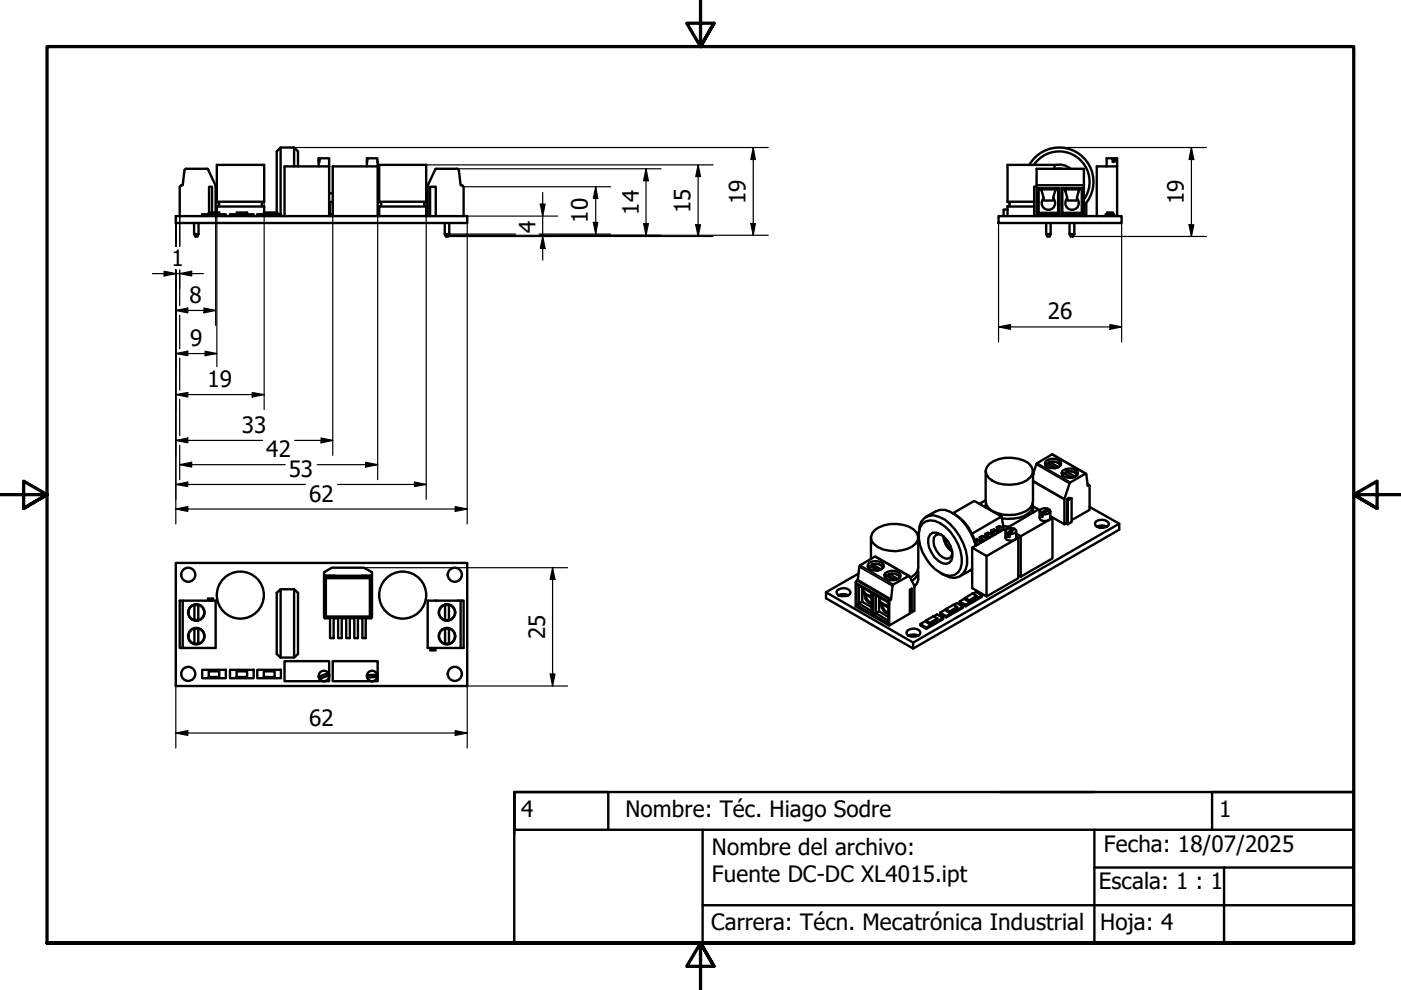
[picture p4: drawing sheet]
<svg xmlns="http://www.w3.org/2000/svg" width="297mm" height="210mm" viewBox="0 0 297 210" stroke-linecap="round" stroke-linejoin="round" font-family="sans-serif">
<defs><g id="words">
<g font-size="4.8">
<text x="124.7" y="47.3" transform="rotate(-90 124.7 47.3)">10</text>
<text x="135.4" y="45.5" transform="rotate(-90 135.4 45.5)">14</text>
<text x="146.4" y="45.2" transform="rotate(-90 146.4 45.2)">15</text>
<text x="158.1" y="43.2" transform="rotate(-90 158.1 43.2)">19</text>
<text x="251" y="43.3" transform="rotate(-90 251 43.3)">19</text>
<text x="113.5" y="49.3" transform="rotate(-90 113.5 49.3)">4</text>
<text x="36.4" y="56.5">1</text>
<text x="40.2" y="64.2">8</text>
<text x="222.2" y="67.7">26</text>
<text x="40.3" y="73.4">9</text>
<text x="44" y="82.1">19</text>
<text x="51.3" y="91.8">33</text>
<text x="56.5" y="97">42</text>
<text x="61.2" y="101.1">53</text>
<text x="65.5" y="106.3">62</text>
<text x="115.6" y="135.5" transform="rotate(-90 115.6 135.5)">25</text>
<text x="65.5" y="153.8">62</text>
<text x="110.5" y="173.3">4</text>
<text x="132.6" y="173.2">Nombre: Téc. Hiago Sodre</text>
<text x="258.5" y="173.3">1</text>
<text x="150.9" y="181.3">Nombre del archivo:</text>
<text x="234.1" y="180.6">Fecha: 18/07/2025</text>
<text x="150.9" y="187">Fuente DC-DC XL4015.ipt</text>
<text x="233" y="188.6">Escala: 1 : 1</text>
<text x="150.7" y="197.2">Carrera: Técn. Mecatrónica Industrial</text>
<text x="233.2" y="197.3">Hoja: 4</text>
</g>
</g></defs>
<!-- layer: Visible (ISO) -->
<g fill="none" stroke="#000" stroke-width=".51">
<path d="M38.1 39.6v6.2M38.4 39.3l-.2 .3M39.1 36l-.4 3.3h-.3M39.4 35.8h4.5l.3 .1M39.5 35.8l-.3 .2M44.1 36l1.6 3.2M45.7 39.2v.2M45.7 39.4v5.7M46 35h10v7.8h-10zM59.5 31.3v14.1M62.4 31.3v4M63.2 35.3v-3.2l-.8-.8h-2.9l-.8 .8v12.9l.4 .4"/>
<path d="M67.6 33.6v1.7M67.8 33.6h-.2v.7h.2v-.7h2v1.7M69.8 35.3h-9.5v10.5M69.8 35.3v10.5M77.8 34.3v1M77.9 33.6l-.1 .7 .1-.7h2.1l.1 1.7M80.1 35.3h-9.6v10.5M80.1 35.3v10.5M80.4 35h10v7.8h-10zM90.7 39.4v6.4M92.2 35.9l.3-.1h4.4l.3 .2M92.3 36l-1.6 3.4"/>
<path d="M97.3 36l.4 3.3h.3M97.9 39.3l.3 .3M98.3 39.6v6.2M218.3 34.9a7.3 7.3 0 0 1 10.6-2.2 7.3 7.3 0 0 1 .9 10.9M219.2 34.9a6.4 6.4 0 0 1 9.1-1.6 6.4 6.4 0 0 1 1.5 9.1M219.8 39.3h10v-3.5h-10v10M219.8 39.6h-.5v6.2M220 39.9v5.5l.2-.3M223.6 35a3.7 3.7 0 0 1 3.4 .8M223.6 35.8v-.8h-10v7.8h5.7M224.5 39.9v5.5l-.2-.3M224.5 39.9h-4.5l.2 .2"/>
<path d="M224.5 39.9l-.2 .2M225 39.9h4.6v5.5h-4.6zM225 39.9l.2 .2M225.3 35.8h-1.5M229.6 39.9l-.2 .2M229.8 39.3v6.5M234.6 35.3v-1.7h1.3v.7h.4v-.7h.6v1.7M235.9 33.6h.4M37.3 45.8h61.8v1.5h-61.8zM41.1 47.3v2.3l.3 .5h.4l.3-.5M41.1 49.6h1M42.1 47.3v2.3"/>
<path d="M42.9 45.8v-.4h5v.4M44.3 45.4v-.3h2.2v.3M44.3 45.1v-5.5h.7v5.5M46 45.1v-1.3h10v1.3M46 42.8a.48 .48 0 0 1 .5 .5 .48 .48 0 0 1-.5 .5M48.8 45.8v-.4h5v.4M50.2 45.4v-.3h2.2v.3M54.5 45.8v-.4h5.1v.4M55.9 45.4v-.3h2.3v.3M56 42.8a.48 .48 0 0 0-.5 .5 .48 .48 0 0 0 .5 .5M69.8 41h.7M69.8 43.4h.2"/>
<path d="M70 45.5v.3M70.5 42.8h-.5v2.7h.5M80.4 42.8a.48 .48 0 0 1 .4 .5 .48 .48 0 0 1-.4 .5M90.4 43.8h-10v2M90.4 43.8v2M90.4 42.8a.48 .48 0 0 0-.5 .5 .48 .48 0 0 0 .5 .5M91.2 45.8v-6.2h1.2v6.2M94.3 47.3v2.3l.3 .5h.4l.2-.5M94.3 49.6h.9M95.2 47.3v2.3M211.7 45.8h26.1v1.5h-26.1zM213.6 42.8a.48 .48 0 0 1 .5 .5 .48 .48 0 0 1-.5 .5"/>
<path d="M213.6 44.4h-.8v1.4M219.3 43.8h-5.7v2M220 45.4h4.5M220.2 40.1h4.1v5h-4.1zM220.8 40.1l.4 1.7v.7h2.1v-.7l.5-1.7M220.8 40.1l.1 .3M220.8 40.1h3v.3M221.2 42.1a1.43 1.43 0 0 0 .1 2 1.43 1.43 0 0 0 2 0 1.43 1.43 0 0 0 .1-2M221.8 47.3v2.3l.3 .5h.5l.2-.5M221.8 49.6h1M222.8 47.3v2.3M225.2 40.1v5l-.2 .3"/>
<path d="M225.2 45.1h4.2M225.2 40.1h4.2M225.8 40.1h3M225.8 40.1l.5 1.7v.7h2v-.7l.5-1.7M225.8 40.1v.3M226.2 42.1a1.43 1.43 0 0 0 .1 2 1.43 1.43 0 0 0 2 0 1.43 1.43 0 0 0 .1-2M226.8 47.3v2.3l.2 .5h.5l.3-.5M226.8 49.6h1M227.8 47.3v2.3M228.8 40.1l-.1 .3M229.4 45.1l.2 .3M229.4 40.1v5"/>
<path d="M230.3 43v2.8M232.5 45.8v-10.5h4.4v10.5M234.4 45.8v-.4h1.8v.4M234.8 45.4v-.3h1.2v.3M209 99.9v6.4a3.1 3.1 0 0 0 2.5 2.5 7.2 7.2 0 0 0 6.8-1l.5-.7 .2-.8v-6.4M209.8 98.3a7.5 7.5 0 0 1 8.2-.2 2.1 2.1 0 0 1-.3 3.7 7.9 7.9 0 0 1-7.3 .2 2.14 2.14 0 0 1-.6-3.7zM221.7 98.7l.3-.4 1.7 1M221.8 97.8a2.3 2.3 0 0 1 3.1 .2l.1 .4a1.79 1.79 0 0 1-2.3 .8l-.7-.2-.4-.4v-.5zM222.3 98.5h.1v-.5h.2l1.8 1M222.4 98.5l1.4 .7M222.5 98a1.9 1.9 0 0 1 2.4 .7M225.3 99.8a2.61 2.61 0 0 1 3.2 .2v.4a1.88 1.88 0 0 1-2.2 .9l-.7-.2-.4-.4-.2-.5z"/>
<path d="M226 100a2.03 2.03 0 0 1 2.4 .7M37.3 119.4h61.8v26.1h-61.8zM184.2 119.4a2.43 2.43 0 0 1 3.1 .3l.1 .4a2.17 2.17 0 0 1-3.4 .2v-.4zM184.7 114v4.5M184.9 119.7a1.79 1.79 0 0 1 2.4 .7M185.5 112.4a7.3 7.3 0 0 1 8.2-.2 2.04 2.04 0 0 1-.3 3.7 7.2 7.2 0 0 1-8.1-.5 1.9 1.9 0 0 1 .2-3zM194.7 114v6.4l-.2 .8-.6 .7-.9 .6M194.8 113.6a4.3 4.3 0 0 1 1.2-3.8l.9-.4a5.1 5.1 0 0 1 4.5 1.7 11.4 11.4 0 0 1 3.6 8.5 2.98 2.98 0 0 1-1.7 2.7 2.98 2.98 0 0 1-3.1-.4M194.8 114.3h-.1M195.6 111a3 3 0 0 1 3.8 0 10 10 0 0 1 4.5 8.5 2.69 2.69 0 0 1-1.6 2.4 2.69 2.69 0 0 1-2.9-.5 9.8 9.8 0 0 1-4.6-8.5l.3-1zM196.3 109.6l2.1-1.2a3.8 3.8 0 0 1 4.2 .8 11.7 11.7 0 0 1 4.3 6.5M197.2 113.3a2.12 2.12 0 0 1 3 .6 4.9 4.9 0 0 1 1.5 4.9 1.71 1.71 0 0 1-2.8 .1 5.7 5.7 0 0 1-2.1-4.9z"/>
<path d="M199.6 113.4l-.7-.1-.5 .2-.4 .5a4.1 4.1 0 0 0 2.6 4.5l.6-.1 .5-.4 .2-.7M200 113.6a4.2 4.2 0 0 0 1.9 3.3M200.1 113.8a5.6 5.6 0 0 0 1.8 3M200.3 114.5l.7 .4M202 108.8a9.7 9.7 0 0 1 4.9 6.9M202.1 108.8l4.5-2.6 5.7 3.3 .4 2.7M206.7 114.5l.4-.2 .9 .8M206.8 114.7l.7 .7M206.9 115.2l.3 .3M207.7 113.9l1 .8M207.8 114.4l-.1-.5 .6-.3 .7 .5 .2 .3M207.8 114.4l.6 .4"/>
<path d="M207.8 114.4l-.3 .1M208.9 113.2l1 .8M209 113.7l-.1-.5 .6-.3 .7 .5 .2 .3M209 113.7l.5 .4M209 106.1l-1.4 .7M209 107.2v.4M209 113.7l-.3 .2M209 106.7l.1 1M210.1 112.5l1 .8M210.2 113l-.1-.5 .6-.3 .7 .5 .2 .3M210.2 113l.6 .4M210.2 113l-.3 .2"/>
<path d="M211.3 111.8l1 .8M211.4 112.3l-.1-.5 .6-.3 .7 .5 .2 .3M211.4 112.3l.6 .4M211.4 112.3l-.3 .2M212.3 109.5l-6.2 3.6M213.2 112.6v1.4a1.43 1.43 0 0 0 1.9 .5M213.2 112.5l-.3-.3-6.8 3.9v8.6l3.1 1.8v-8.6l-3.1-1.8M213.4 112l.2 .1M213.6 113.1v.7l.5 .1v-.6M213.9 111.7l-1.2-.2-.4 .3M214.6 112h-.7l-.4 .2-.3 .3 .1 .3 .3 .3M214.6 112v.6l-1 1.2"/>
<path d="M214.6 112l-1 1.1M215 112l.4 .4 .1 .3-.3 .3-1.1 .3zM215.1 114.5l-5.9 3.4M215.5 113.8l.4 .2v8.6l-6.7 3.9M215.5 112.6v1.4l-.4 .5M215.5 113.1l.9 .6v8.6M215.9 114l-.8 .5M218.9 106.7a2.41 2.41 0 0 1-1.7 2.7 9 9 0 0 1-4.8 .5M219 107.2v1.5M219 107.4l1.5 .8M220.4 108.4v1.4a1.3 1.3 0 0 0 2 .5M220.5 108.3l-.4-.3-6.7 4v.2"/>
<path d="M220.7 108.8v.6l.3 .2v-.6M221 109l1.5-1 .2 .4a1.25 1.25 0 0 1-1.7 .6zM221 109.2l-.3 .2M222.1 107.9l-.6-.2-.6 .2-.4 .2v.4l.2 .3M222.1 107.9v.4M222.1 107.9l-1.4 .9M222.4 110.3l-6 3.4M222.7 109.6l.4 .2v8.6l-6.7 3.9M222.7 108.4v1.4l-.3 .5M222.7 109.4l3 1.8M223.1 109.8l-.7 .5M225.2 100.7l.4-.3 1.6 .9"/>
<path d="M225.9 100.5l.1-.5h.1l1.9 1.1M225.9 100.5l1.4 .8M226.3 105.8l.3-.2h.6l-.8 .5zM226.3 105.8v5l.1 .4v-5.1M227.2 105.6v5.1l-.8 .5M227.2 110.3l3.8-2.2v-5.1l-.1-.1-.3 .1-.3-2.6-3.4 1.9-.1 .2-1.1 3.3v5.4l.6-.4M230.3 100.4l-7.3-4-3.1 1.8-.9 2.4M230.6 102.7l.3 .2M231 107.5l6.3 3.5v1.3l-43.7 25.2M232.5 111.7a2.18 2.18 0 0 0 2.5-.3l.1-.4a1.84 1.84 0 0 0-2.9-.1v.5l.3 .3a2.42 2.42 0 0 1 2.2 0M237.3 111l-43.7 25.2M38.7 127.4v10h-.6v-10h7.6v10h-7"/>
<path d="M41.2 128.3v3.2M41.2 133.3v3.2M41.2 136.4h.8M41.2 131.4h.8M42 133.3h-.8M42 128.3h-.8M42 133.3v3.2M42 128.3v3.2M44.3 127.4l-.2-.5h1.1l-.3 .5M59.5 124.9v14.5M59.5 124.9l-.8 .8v13l.8 .7M59.5 124.9h2.9"/>
<path d="M62.4 124.9l.8 .8v13l-.8 .7h-2.9M62.4 124.9v14.5M68.7 122.1v8.7l.2 .3 .2-.4v-8.1l-.3-.5h2.3M68.9 131.1h1.1M69.1 122.6h9.3M69.1 130.7h9.3M70 131h.7v4.3h-.7zM70.7 131.1h1M71.1 122.1h-2.4v-.8l1.7-.9h6.8l1.7 .9v.8h-2.4M71.1 122.1h7.6l-.3 .5v8.1l.3 .4 .2-.3v-8.7M71.7 131h.8v4.3h-.8zM72.5 131.1h.9"/>
<path d="M73.4 131h.8v4.3h-.8zM74.2 131.1h.9M75.1 131h.8v4.3h-.8zM75.9 131.1h.9M76.8 131h.7v4.3h-.7zM77.5 131.1h1.2M91.5 137.4l-.3 .5h1.2l-.3-.5M94.4 128.3v3.2M94.4 133.3v3.2M94.4 131.4h.8M94.4 136.4h.8M95.2 128.3h-.8"/>
<path d="M95.2 133.3h-.8M95.2 128.3v3.2M95.2 133.3v3.2M97.7 127.4h-7v10h7.6v-10h-.6v10M175.1 125.6l18.5 10.6v1.3l-18.5-10.7zM177.7 126.2a2.54 2.54 0 0 0 2.5-.2l.1-.5a1.8 1.8 0 0 0-2.9-.1v.4l.3 .4a2.42 2.42 0 0 1 2.2 0M181.6 128.3l3.2 1.8v-4.4l-3.2-1.8v4.4l.5-.3 2.7 1.6M181.9 123l7 4.1-.4 .4v5.1M182 121.6l-6.9 4M182.1 124.1v3.9l.7-.4M182.8 124.6v3l2 1.1M182.9 124.6l.2 1.1 1.6 1"/>
<path d="M183.3 125.9a1.85 1.85 0 0 0 1.5 2.1M183.5 126a2.03 2.03 0 0 0 1.3 1.9M184.1 120.4l.4-.4 1.6 .9M184.5 126.4l.2-.1 .1 .2M184.5 126.4l.1 .3h.2M184.7 120.2l.3-.5 1.8 1M184.7 126.1h.1M184.8 126.1l-.1 .2M184.8 125.7l-.3 .7M184.8 120.1l1.4 .8M185.2 125.9l3.1 1.8v4.5l-3.1-1.9zM185.7 130l.7-.4 1.9 1.2"/>
<path d="M185.7 130l2.6 1.6M185.7 130l-.5 .3M185.7 126.1v3.9M186.4 126.6v3M186.4 126.7l.2 1.1 1.6 .9M186.8 127.9a1.99 1.99 0 0 0 1.5 2.1M187 128.1a2.02 2.02 0 0 0 1.3 1.8M187.6 122.5l.4-.5 1.6 1M187.7 121.5a2.39 2.39 0 0 1 3.2 .2v.4a2.05 2.05 0 0 1-2.9 .6l-.4-.4-.1-.4zM188.1 128.4l.1 .3h.1M188.2 128.4l.1 .2M188.2 128.4h-.1"/>
<path d="M188.3 122.2l.2-.5 1.9 1.1M188.3 128.2h.1M188.3 122.2l1.4 .8M188.3 127.7l-.2 .7M188.3 128.1l-.1 .3M188.5 121.7a1.79 1.79 0 0 1 2.3 .8M188.9 127.1l.4-3 3.5-2 1.1 2.1v5.3l-.6 .3-.1-.3-.3 .1M192.6 134.8a2.39 2.39 0 0 0 2.4-.3l.1-.4a1.74 1.74 0 0 0-2.9-.1v.4l.4 .4a2.42 2.42 0 0 1 2.2 0M192.7 122.1l-7.2-4.1-3.3 2-.3 3-.5 .5v5.1l7.1 4 4.4-2.5v-5l.4-.3v5M193.2 124.9v4.6M194.6 120.7a2.21 2.21 0 0 1-1.3 2.5M194.7 121.2a3.2 3.2 0 0 1-.8 3.2"/>
<path d="M195.1 132.3l1.3 .8v.2l-1.3-.7zM196.3 131.5l1.6-.8 .9 .4v.3l-1.6 1-.9-.5zM196.3 131.6l-1.2 .7M196.3 131.5l.9 .6M196.4 133.1l3.6-2.1v.3l-3.6 2M198 130.7l.7-.4 1.3 .7M198.8 131.1l-1.6 1v.3M199.3 129.9l1.3 .8v.2l-1.3-.7zM199.4 121.4l.5 .4M200.5 129.1l1.6-.9 .8 .5v.3l-1.5 1-.9-.6zM200.5 129.2l-1.2 .7M200.5 129.1l.9 .5"/>
<path d="M200.6 130.7l3.6-2.1v.3l-3.6 2M202.2 128.2l.7-.3 1.3 .7M202.9 128.7l-1.5 .9v.4M203.5 127.5l1.2 .7v.4l-1.2-.8zM204.6 126.8l1.6-1 .9 .5v.4l-1.6 .9-.9-.5zM204.6 126.8l-1.1 .7M204.6 126.8l.9 .5M204.7 128.2l3.5-2v.3l-3.5 2.1M206.1 120.6l-.5 .4-2 1.1M206.2 125.9l.7-.4 1.3 .7M207.1 126.3l-1.6 1v.3M215.9 122l.5 .3"/>
<path d="M42.9 142h5v1.8h-5zM44.3 142.3h2.2v1.2h-2.2zM48.8 142h5v1.8h-5zM50.2 142.3h2.2v1.2h-2.2zM54.5 142h5.1v1.8h-5.1zM55.9 142.3h2.3v1.2h-2.3zM60.3 140.2h9.5v4.2h-9.5zM67.6 143.5l.1 .4M69.6 142.7l-2 .8M69.6 142.7a1.11 1.11 0 0 0-1.3-.4 1.11 1.11 0 0 0-.7 1.2M69.6 142.7a1.11 1.11 0 0 1-.3 1.6 1.11 1.11 0 0 1-1.6-.4M69.8 143.2l-2 .7"/>
<path d="M70.5 140.2h9.6v4.2h-9.6zM77.8 143.1a1.11 1.11 0 0 1 1.3-.9 1.11 1.11 0 0 1 .9 1.3M77.8 143.1a1.11 1.11 0 0 0 .9 1.3 1.11 1.11 0 0 0 1.3-.9M80 143.5l-2.1 .2M80 143l-2.2 .2"/>
<circle cx="39.9" cy="121.9" r="1.49"/>
<circle cx="41.6" cy="134.9" r="1.68"/>
<circle cx="41.6" cy="129.9" r="1.68"/>
<circle cx="41.6" cy="134.9" r="1.75"/>
<circle cx="41.6" cy="129.9" r="1.75"/>
<circle cx="51" cy="126.2" r="5"/>
<circle cx="85.4" cy="126.2" r="5"/>
<circle cx="94.8" cy="134.9" r="1.75"/>
<circle cx="94.8" cy="129.9" r="1.75"/>
<circle cx="94.8" cy="134.9" r="1.68"/>
<circle cx="94.8" cy="129.9" r="1.68"/>
<circle cx="96.4" cy="121.9" r="1.49"/>
<circle cx="39.9" cy="142.9" r="1.49"/>
<circle cx="96.4" cy="142.9" r="1.49"/>
</g>
<g fill="#000">
<circle cx="228.8" cy="40.1" r=".25"/>
<circle cx="219" cy="100.5" r=".25"/>
<circle cx="41.2" cy="128.3" r=".25"/>
<circle cx="94.4" cy="128.3" r=".25"/>
<circle cx="95.2" cy="128.3" r=".25"/>
<circle cx="183.1" cy="125.5" r=".25"/>
<circle cx="184.5" cy="126.4" r=".25"/>
<circle cx="188.1" cy="128.4" r=".25"/>
<circle cx="188.3" cy="128.1" r=".25"/>
</g>
<!-- layer: Visible Narrow (ISO) -->
<g fill="none" stroke="#000" stroke-width=".38">
<path d="M219.7 98.5l7.1 4M219.9 98.2l7 4.1M222 98.3l-.1 .6M222.6 98a1.91 1.91 0 0 1 2.1 .5l-.1 .4M223 96.4l7.1 4M226.1 100a1.76 1.76 0 0 1 2.1 .6v.3M182.4 119.9l7 4M184.5 120l-.2 .3v.3M185 119.7a1.81 1.81 0 0 1 2.1 .5l-.1 .4M185.5 118l7.1 4.1M207.5 114.5l-.6 .3M208.7 113.8l-.5 .3"/>
<path d="M209.9 113.1l-.5 .3M211.1 112.4l-.5 .3M212.3 111.7l-.5 .3M219 101.9l6.7 3.9M219 102.1l6.7 3.9M225.6 100.4l-.2 .2v.3M230.6 102.8l.2 .1M181.4 123.5l7.1 4M181.7 123.1l7 4.1M182.2 120.2l7 4M183.1 125.5l1.4 .9M184.7 126.4l.1 .1"/>
<path d="M186.6 127.5l1.5 .9M188 122l-.2 .7M188.2 128.4l.1 .1M188.5 121.7a1.91 1.91 0 0 1 2.1 .6v.4"/>
</g>
<!-- layer: Border (ISO) -->
<path d="M148.5 -.1v10l-2.9-5h5.8l-2.9 5 2.9-5M0 104.9h10l-5-2.9v5.8l5-2.9-5 2.9M297 104.9h-10l5-2.9v5.8l-5-2.9 5 2.9M10 199.9v-190h277v190h-277h277M151.4 204.9l-2.9-5 2.9 5h-5.8l2.9-5v10" fill="none" stroke="#000" stroke-width=".7"/>
<!-- layer: Title (ISO) -->
<path d="M109 167.9h20v8M109 167.9h178v32h-178zM149 175.9v24h-40M212 167.9h20M232 175.9v24h55M287 167.9h-30v8M287 175.9h-178v-8v8.9M232 183.9h55v8h-138M259.5 183.9v16M287 199.9h-27.5h27.5M287 191.9v8" fill="none" stroke="#000" stroke-width=".51"/>
<!-- layer: Dimension (ISO) -->
<g fill="none" stroke="#000" stroke-width=".25">
<path d="M46 35v42.8M62.4 31.3h100.5M97 35.8h43.1M98.3 39.6h31.2M126.3 39.6l.4 2.5h-.9zM126.3 39.6v10M137 35.8l.5 2.5h-1zM137 35.8v14.1M148 35l.5 2.4h-1zM148 35v15.1M151.2 35h-60.8v70.9M159.7 31.3l.4 2.5h-.9z"/>
<path d="M159.7 31.3v18.6M224.6 31.3h31.2M252.6 31.3l.5 2.5h-1zM252.6 31.3v18.8M32.3 58h10.8M34.8 57.5l2.5 .5-2.5 .5zM37.3 47.3v4.9M37.3 57.2v53.9M38.1 58l2.5-.5v1zM38.1 45.8v6.4M38.1 57.2v7.6M45.7 45.1v23.9"/>
<path d="M56 42.8v44M70.5 45.8v50.8M80.1 45.8v55.9M94.6 50.1h56.6M95.1 49.9h67.8M95.2 49.6h14.1M99.1 47.3v63.8M99.1 45.8h19.1M114.3 49.6h15.2M114.6 43.3h1l-.5 2.5zM115.1 50.1l.5 2.6h-1zM115.1 40.8v14.4"/>
<path d="M125.8 47.2h.9l-.4 2.4zM136.5 47.4h1l-.5 2.5zM147.5 47.7h1l-.5 2.4zM159.2 47.4h.9l-.4 2.5zM211.7 47.3v25.2M227.5 50.1h28.3M237.8 47.3v25.2M252.1 47.7h1l-.5 2.4zM37.3 65.8l2.5-.5v1zM37.3 75l2.5-.5v.9zM37.3 65.8h8.4M37.3 75h8.7"/>
<path d="M38.1 66.8v7.1M38.1 75.9v6.8M43.2 65.3l2.5 .5-2.5 .5zM43.5 74.5l2.5 .5-2.5 .4zM211.7 69.3l2.5-.5v1zM211.7 69.3h26.1M235.3 68.8l2.5 .5-2.5 .5zM37.3 83.7l2.5-.5v1zM37.3 93.4l2.5-.5v1zM37.3 83.7h18.7M37.3 93.4h18.4M38.1 98.5l2.5-.5v1z"/>
<path d="M38.1 84.7v7.7M38.1 94.4v7.3M38.1 98.5h22.4M53.5 83.2l2.5 .5-2.5 .5zM62.5 93.4h8M67.2 98.5h12.9M68.1 92.9l2.4 .5-2.4 .5zM77.5 98l2.6 .5-2.6 .5zM37.3 102.7l2.5-.5v1zM37.3 107.9l2.5-.5v1zM37.3 102.7h27.5M37.3 107.9h61.8"/>
<path d="M71.6 102.7h18.8M87.9 102.2l2.5 .5-2.5 .5zM96.5 107.4l2.6 .5-2.6 .5zM77.2 120.4h43.1M117.2 120.4l.5 2.4h-1.1zM117.2 120.4v25.1M37.3 155.4l2.5-.5v1zM37.3 145.5v13.1M37.3 155.4h61.8M96.5 154.9l2.6 .5-2.6 .5zM116.6 142.9h1.1l-.5 2.6zM120.3 145.5h-21.2v13.1"/>
</g>
<g fill="#000">
<path d="M137 35.8l.5 2.5h-1zM148 35l.5 2.4h-1zM159.7 31.3l.4 2.5h-.9zM252.6 31.3l.5 2.5h-1zM34.8 57.5l2.5 .5-2.5 .5zM38.1 58l2.5-.5v1zM114.6 43.3h1l-.5 2.5zM115.1 50.1l.5 2.6h-1zM125.8 47.2h.9l-.4 2.4zM126.3 39.6l.4 2.5h-.9zM136.5 47.4h1l-.5 2.5zM147.5 47.7h1l-.5 2.4z"/>
<path d="M159.2 47.4h.9l-.4 2.5zM252.1 47.7h1l-.5 2.4zM37.3 65.8l2.5-.5v1zM37.3 75l2.5-.5v.9zM43.2 65.3l2.5 .5-2.5 .5zM43.5 74.5l2.5 .5-2.5 .4zM211.7 69.3l2.5-.5v1zM235.3 68.8l2.5 .5-2.5 .5zM37.3 83.7l2.5-.5v1zM37.3 93.4l2.5-.5v1zM38.1 98.5l2.5-.5v1zM53.5 83.2l2.5 .5-2.5 .5z"/>
<path d="M68.1 92.9l2.4 .5-2.4 .5zM77.5 98l2.6 .5-2.6 .5zM37.3 102.7l2.5-.5v1zM37.3 107.9l2.5-.5v1zM87.9 102.2l2.5 .5-2.5 .5zM96.5 107.4l2.6 .5-2.6 .5zM117.2 120.4l.5 2.4h-1.1zM37.3 155.4l2.5-.5v1zM96.5 154.9l2.6 .5-2.6 .5zM116.6 142.9h1.1l-.5 2.6z"/>
</g>
<use href="#words"/>
</svg>
